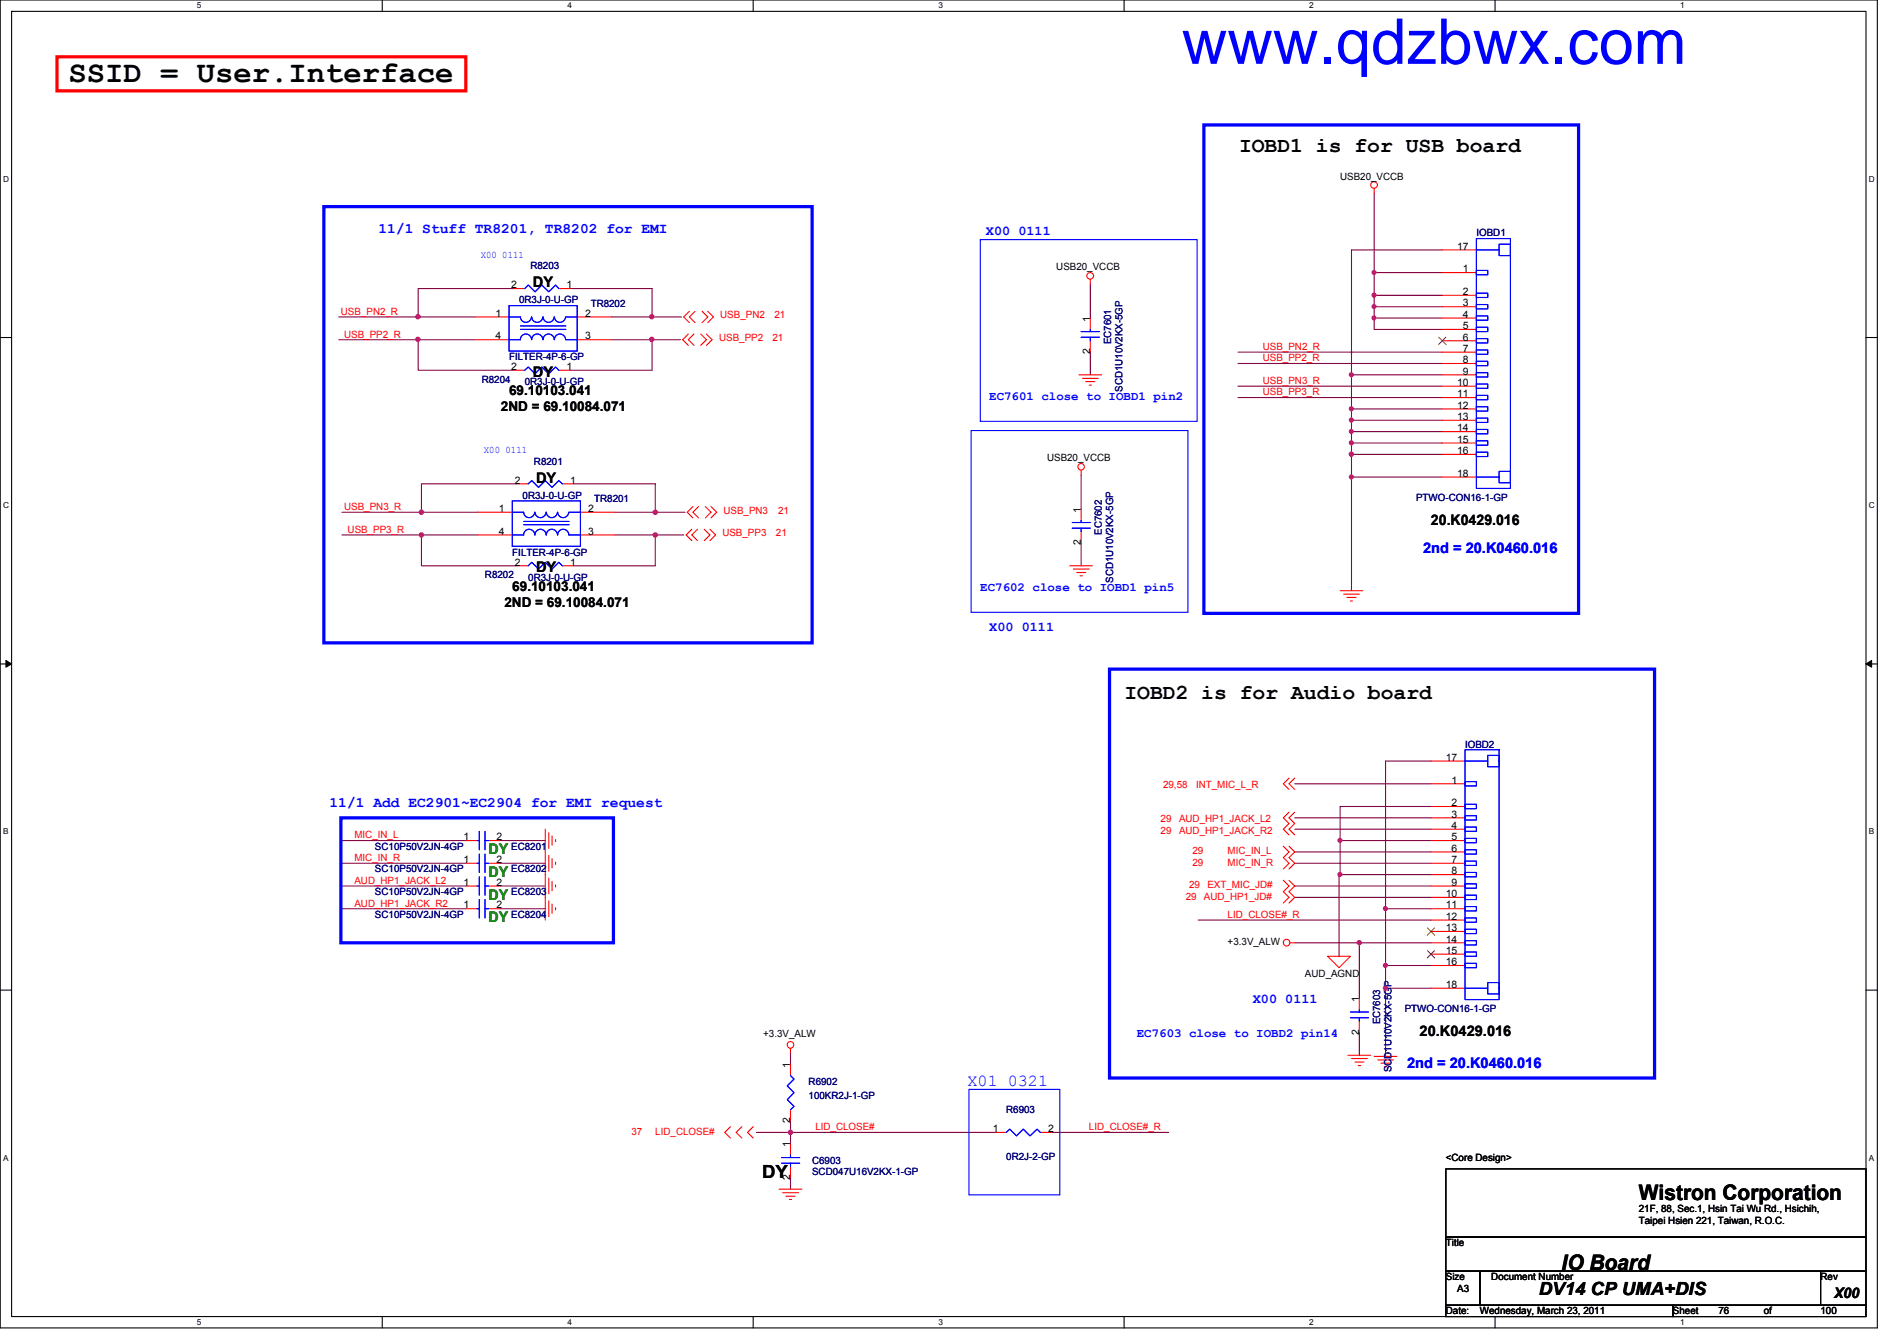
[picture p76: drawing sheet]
<svg xmlns="http://www.w3.org/2000/svg" width="297mm" height="210mm" viewBox="0 0 297 210" stroke-linecap="round" stroke-linejoin="round" font-family="sans-serif">
<defs><g id="words">
<text font-size="9.9" fill="#00f" x="185" y="10">www.qdzbwx.com</text>
<text font-size="4.8" x="10.7" y="12.9">SSID = User.Interface</text>
<g font-size="3.3">
<text x="194" y="23.7">IOBD1 is for USB board</text>
<text x="176.1" y="109.4">IOBD2 is for Audio board</text>
<text x="256.6" y="187.9">Wistron Corporation</text>
<text x="244.5" y="198.8">IO Board</text>
</g>
<g font-size="2.8">
<text x="119.3" y="184.3">DY</text>
<text x="241" y="202.8">DV14 CP UMA+DIS</text>
</g>
<text font-size="2.6" fill="#00f" x="151.5" y="170">X01 0321</text>
<g font-size="2.3" fill="#00f">
<text x="59.3" y="36.5">11/1 Stuff TR8201, TR8202 for EMI</text>
<text x="222.8" y="86.6">2nd = 20.K0460.016</text>
<text x="51.6" y="126.3">11/1 Add EC2901~EC2904 for EMI request</text>
<text x="220.3" y="167.1">2nd = 20.K0460.016</text>
</g>
<g font-size="2.3">
<text x="83.4" y="45">DY</text>
<text x="83.4" y="59">DY</text>
<text x="83.9" y="75.6">DY</text>
<text x="224.1" y="82.1">20.K0429.016</text>
<text x="83.9" y="89.6">DY</text>
<text x="222.3" y="162.1">20.K0429.016</text>
<text x="287.2" y="203.2">X00</text>
</g>
<g font-size="2.3" fill="#008000">
<text x="76.5" y="137.2">DY</text>
<text x="76.5" y="133.7">DY</text>
<text x="76.5" y="140.8">DY</text>
<text x="76.5" y="144.4">DY</text>
</g>
<g font-size="2.1" fill="#00f">
<text x="154.4" y="36.7">X00 0111</text>
<text x="154.9" y="98.8">X00 0111</text>
<text x="196.2" y="157">X00 0111</text>
</g>
<g font-size="2.1">
<text x="78.4" y="64.4">2ND = 69.10084.071</text>
<text x="79.7" y="61.9">69.10103.041</text>
<text x="79" y="95">2ND = 69.10084.071</text>
<text x="80.2" y="92.5">69.10103.041</text>
</g>
<g font-size="1.9" fill="#00f">
<text x="154.9" y="62.6">EC7601 close to IOBD1 pin2</text>
<text x="153.5" y="92.5">EC7602 close to IOBD1 pin5</text>
<text x="178" y="162.3">EC7603 close to IOBD2 pin14</text>
</g>
<g font-size="1.6">
<text x="209.8" y="28.1">USB20_VCCB</text>
<text x="228.2" y="39.1">17</text>
<text x="80" y="45.1">2</text>
<text x="88.7" y="45.1">1</text>
<text x="165.4" y="42.3">USB20_VCCB</text>
<text x="229.1" y="42.6">1</text>
<text x="229.1" y="46.2">2</text>
<text x="229.1" y="48">3</text>
<text x="77.6" y="49.6">1</text>
<text x="77.6" y="53.1">4</text>
<text x="91.6" y="49.6">2</text>
<text x="91.6" y="53.1">3</text>
<text x="170.7" y="50.3" transform="rotate(-90 170.7 50.3)">1</text>
<text x="229.1" y="49.7">4</text>
<text x="229.1" y="51.5">5</text>
<text x="229.1" y="53.3">6</text>
<text x="80" y="57.9">2</text>
<text x="88.7" y="57.9">1</text>
<text x="170.7" y="55.5" transform="rotate(-90 170.7 55.5)">2</text>
<text x="229.1" y="55.1">7</text>
<text x="229.1" y="56.9">8</text>
<text x="229.1" y="58.6">9</text>
<text x="228.2" y="60.4">10</text>
<text x="228.2" y="62.2">11</text>
<text x="228.2" y="64">12</text>
<text x="228.2" y="65.7">13</text>
<text x="228.2" y="67.5">14</text>
<text x="228.2" y="69.3">15</text>
<text x="228.2" y="71.1">16</text>
<text x="80.6" y="75.7">2</text>
<text x="89.3" y="75.7">1</text>
<text x="164" y="72.2">USB20_VCCB</text>
<text x="228.2" y="74.6">18</text>
<text x="78.1" y="80.1">1</text>
<text x="78.1" y="83.7">4</text>
<text x="92.1" y="80.1">2</text>
<text x="92.1" y="83.7">3</text>
<text x="169.2" y="80.2" transform="rotate(-90 169.2 80.2)">1</text>
<text x="80.6" y="88.5">2</text>
<text x="89.3" y="88.5">1</text>
<text x="169.2" y="85.3" transform="rotate(-90 169.2 85.3)">2</text>
<text x="226.4" y="119.1">17</text>
<text x="227.3" y="122.6">1</text>
<text x="72.6" y="131.5">1</text>
<text x="77.7" y="131.5">2</text>
<text x="227.3" y="126.2">2</text>
<text x="227.3" y="128">3</text>
<text x="227.3" y="129.8">4</text>
<text x="227.3" y="131.5">5</text>
<text x="72.6" y="135.1">1</text>
<text x="77.7" y="135.1">2</text>
<text x="227.3" y="133.3">6</text>
<text x="227.3" y="135.1">7</text>
<text x="227.3" y="136.9">8</text>
<text x="72.6" y="138.6">1</text>
<text x="72.6" y="142.2">1</text>
<text x="77.7" y="138.6">2</text>
<text x="77.7" y="142.2">2</text>
<text x="226.4" y="140.4">10</text>
<text x="226.4" y="142.2">11</text>
<text x="226.4" y="144">12</text>
<text x="227.3" y="138.6">9</text>
<text x="192.2" y="148">+3.3V_ALW</text>
<text x="226.4" y="145.8">13</text>
<text x="226.4" y="147.5">14</text>
<text x="226.4" y="149.3">15</text>
<text x="204.3" y="152.9">AUD_AGND</text>
<text x="226.4" y="151.1">16</text>
<text x="226.4" y="154.6">18</text>
<text x="212.8" y="162" transform="rotate(-90 212.8 162)">2</text>
<text x="212.8" y="156.8" transform="rotate(-90 212.8 156.8)">1</text>
<text x="119.5" y="162.3">+3.3V_ALW</text>
<text x="123.7" y="167.1" transform="rotate(-90 123.7 167.1)">1</text>
<text x="123.7" y="179.6" transform="rotate(-90 123.7 179.6)">1</text>
<text x="123.7" y="175.8" transform="rotate(-90 123.7 175.8)">2</text>
<text x="155.4" y="177.2">1</text>
<text x="164.1" y="177.2">2</text>
<text x="123.7" y="184.7" transform="rotate(-90 123.7 184.7)">2</text>
<text x="226.4" y="181.7">&lt;Core Design&gt;</text>
<text x="256.6" y="189.7">21F, 88, Sec.1, Hsin Tai Wu Rd., Hsichih,</text>
<text x="256.6" y="191.6">Taipei Hsien 221, Taiwan, R.O.C.</text>
<text x="226.4" y="195.1">Title</text>
<text x="226.4" y="200.4">Size</text>
<text x="228.2" y="202.2">A3</text>
<text x="233.5" y="200.4">Document Number</text>
<text x="285.1" y="200.4">Rev</text>
<text x="226.4" y="205.7">Date:</text>
<text x="231.7" y="205.7">Wednesday, March 23, 2011</text>
<text x="262" y="205.7">Sheet</text>
<text x="269.1" y="205.7">76</text>
<text x="276.2" y="205.7">of</text>
<text x="285.1" y="205.7">100</text>
</g>
<g font-size="1.6" fill="#00f">
<text x="75.3" y="40.3">X00 0111</text>
<text x="75.8" y="70.9">X00 0111</text>
</g>
<g font-size="1.6" fill="#000080">
<text x="231.2" y="37">IOBD1</text>
<text x="81.3" y="47.5">0R3J-0-U-GP</text>
<text x="83.1" y="42.2">R8203</text>
<text x="92.5" y="48">TR8202</text>
<text x="174" y="53.9" transform="rotate(-90 174 53.9)">EC7601</text>
<text x="75.4" y="59.9">R8204</text>
<text x="79.7" y="56.4">FILTER-4P-6-GP</text>
<text x="82.2" y="60.3">0R3J-0-U-GP</text>
<text x="175.8" y="61.3" transform="rotate(-90 175.8 61.3)">SCD1U10V2KX-5GP</text>
<text x="83.6" y="72.7">R8201</text>
<text x="81.8" y="78.1">0R3J-0-U-GP</text>
<text x="93" y="78.6">TR8201</text>
<text x="172.5" y="83.7" transform="rotate(-90 172.5 83.7)">EC7602</text>
<text x="221.7" y="78.4">PTWO-CON16-1-GP</text>
<text x="80.2" y="87">FILTER-4P-6-GP</text>
<text x="75.9" y="90.5">R8202</text>
<text x="82.7" y="90.9">0R3J-0-U-GP</text>
<text x="174.3" y="91.2" transform="rotate(-90 174.3 91.2)">SCD1U10V2KX-5GP</text>
<text x="229.4" y="117">IOBD2</text>
<text x="58.7" y="136.6">SC10P50V2JN-4GP</text>
<text x="58.7" y="133">SC10P50V2JN-4GP</text>
<text x="80" y="136.6">EC8202</text>
<text x="80" y="133">EC8201</text>
<text x="58.7" y="140.1">SC10P50V2JN-4GP</text>
<text x="58.7" y="143.7">SC10P50V2JN-4GP</text>
<text x="80" y="140.1">EC8203</text>
<text x="80" y="143.7">EC8204</text>
<text x="216.1" y="160.4" transform="rotate(-90 216.1 160.4)">EC7603</text>
<text x="220" y="158.5">PTWO-CON16-1-GP</text>
<text x="217.9" y="167.9" transform="rotate(-90 217.9 167.9)">SCD1U10V2KX-5GP</text>
<text x="126.6" y="169.8">R6902</text>
<text x="126.6" y="172">100KR2J-1-GP</text>
<text x="157.6" y="174.2">R6903</text>
<text x="127.2" y="182.2">C6903</text>
<text x="127.2" y="183.9">SCD047U16V2KX-1-GP</text>
<text x="157.6" y="181.6">0R2J-2-GP</text>
</g>
<g font-size="1.6" fill="#f00">
<text x="53.4" y="49.3">USB_PN2_R</text>
<text x="53.9" y="52.8">USB_PP2_R</text>
<text x="112.6" y="53.3">USB_PP2</text>
<text x="112.8" y="49.8">USB_PN2</text>
<text x="120.9" y="53.3">21</text>
<text x="121.3" y="49.8">21</text>
<text x="197.7" y="56.6">USB_PP2_R</text>
<text x="197.7" y="54.8">USB_PN2_R</text>
<text x="197.7" y="61.9">USB_PP3_R</text>
<text x="197.7" y="60.1">USB_PN3_R</text>
<text x="53.9" y="79.8">USB_PN3_R</text>
<text x="54.4" y="83.4">USB_PP3_R</text>
<text x="113.1" y="83.9">USB_PP3</text>
<text x="113.3" y="80.4">USB_PN3</text>
<text x="121.5" y="83.9">21</text>
<text x="121.8" y="80.4">21</text>
<text x="182.1" y="123.4">29,58</text>
<text x="187.3" y="123.4">INT_MIC_L_R</text>
<text x="55.5" y="131.2">MIC_IN_L</text>
<text x="181.7" y="130.5">29</text>
<text x="181.7" y="128.7">29</text>
<text x="184.6" y="130.5">AUD_HP1_JACK_R2</text>
<text x="184.6" y="128.7">AUD_HP1_JACK_L2</text>
<text x="55.5" y="134.8">MIC_IN_R</text>
<text x="186.7" y="133.7">29</text>
<text x="186.7" y="135.5">29</text>
<text x="192.2" y="133.7">MIC_IN_L</text>
<text x="192.2" y="135.5">MIC_IN_R</text>
<text x="55.5" y="138.3">AUD_HP1_JACK_L2</text>
<text x="55.5" y="141.9">AUD_HP1_JACK_R2</text>
<text x="185.7" y="140.8">29</text>
<text x="186.2" y="139.1">29</text>
<text x="188.5" y="140.8">AUD_HP1_JD#</text>
<text x="189.1" y="139.1">EXT_MIC_JD#</text>
<text x="192.2" y="143.7">LID_CLOSE#_R</text>
<text x="98.9" y="177.6">37</text>
<text x="102.6" y="177.6">LID_CLOSE#</text>
<text x="127.7" y="176.9">LID_CLOSE#</text>
<text x="170.5" y="176.9">LID_CLOSE#_R</text>
</g>
<g font-size="1.3">
<text x="30.8" y="1.3">5</text>
<text x="88.9" y="1.3">4</text>
<text x="146.9" y="1.3">3</text>
<text x="205" y="1.3">2</text>
<text x="263.1" y="1.3">1</text>
<text x=".5" y="28.4">D</text>
<text x="292.6" y="28.4">D</text>
<text x=".5" y="79.5">C</text>
<text x="292.6" y="79.5">C</text>
<text x=".5" y="130.6">B</text>
<text x="292.6" y="130.6">B</text>
<text x=".5" y="181.7">A</text>
<text x="292.6" y="181.7">A</text>
<text x="30.8" y="207.4">5</text>
<text x="88.9" y="207.4">4</text>
<text x="146.9" y="207.4">3</text>
<text x="205" y="207.4">2</text>
<text x="263.1" y="207.4">1</text>
</g>
</g></defs>
<path d="M0 0h294v207.9h-294zM1.8 1.8h290.4v204.3h-290.4z" fill="none" stroke="#000" stroke-width=".17"/>
<g fill="#fff">
<path d="M30.8 .2h.7v1.4h-.7z"/>
<path d="M30.8 206.2h.7v1.4h-.7z"/>
</g>
<path d="M59.9 0v1.8M59.9 206.1v1.8" fill="none" stroke="#000" stroke-width=".17"/>
<g fill="#fff">
<path d="M88.9 .2h.6v1.4h-.6z"/>
<path d="M88.9 206.2h.6v1.4h-.6z"/>
</g>
<path d="M117.9 0v1.8M117.9 206.1v1.8" fill="none" stroke="#000" stroke-width=".17"/>
<g fill="#fff">
<path d="M146.9 .2h.7v1.4h-.7z"/>
<path d="M146.9 206.2h.7v1.4h-.7z"/>
</g>
<path d="M176 0v1.8M176 206.1v1.8" fill="none" stroke="#000" stroke-width=".17"/>
<g fill="#fff">
<path d="M205 .2h.7v1.4h-.7z"/>
<path d="M205 206.2h.7v1.4h-.7z"/>
</g>
<path d="M234.1 0v1.8M234.1 206.1v1.8" fill="none" stroke="#000" stroke-width=".17"/>
<g fill="#fff">
<path d="M263.1 .2h.7v1.4h-.7z"/>
<path d="M263.1 206.2h.7v1.4h-.7z"/>
<path d="M.5 27.3h.9v1.4h-.9z"/>
<path d="M292.6 27.3h.9v1.4h-.9z"/>
<path d="M.5 78.4h.9v1.4h-.9z"/>
<path d="M292.6 78.4h.9v1.4h-.9z"/>
</g>
<path d="M0 52.8h1.8M292.2 52.8h1.8" fill="none" stroke="#000" stroke-width=".17"/>
<g fill="#fff">
<path d="M.5 129.5h.8v1.4h-.8z"/>
<path d="M292.6 129.5h.9v1.4h-.9z"/>
</g>
<path d="M0 103.9h1.8M292.2 103.9h1.8" fill="none" stroke="#000" stroke-width=".17"/>
<path d="M.9 103.4l.9 .5-.9 .5zM292.2 103.9l.9-.5v1z" fill="#000"/>
<path d="M.9 103.4l.9 .5-.9 .5zM292.2 103.9l.9-.5v1z" fill="none" stroke="#000" stroke-width=".16"/>
<g fill="#fff">
<path d="M.5 180.5h.8v1.4h-.8z"/>
<path d="M292.6 180.5h.9v1.4h-.9z"/>
</g>
<path d="M0 155h1.8M292.2 155h1.8" fill="none" stroke="#000" stroke-width=".17"/>
<path d="M225.8 64h-14.2v1.8" fill="none" stroke="#800040" stroke-width=".17"/>
<circle cx="211.6" cy="64" r=".32" fill="#f0f"/>
<circle cx="211.6" cy="64" r=".32" fill="none" stroke="#f0f" stroke-width=".17"/>
<path d="M193.8 56.9h32M193.8 55.1h32M225.8 58.7h-14.2v5.3M211.6 67.6v1.7M211.6 74.7v17.8M211.6 71.1h14.2" fill="none" stroke="#800040" stroke-width=".17"/>
<circle cx="211.6" cy="74.6" r=".32" fill="#f0f"/>
<circle cx="211.6" cy="74.6" r=".32" fill="none" stroke="#f0f" stroke-width=".17"/>
<path d="M215.2 46.2h10.6" fill="none" stroke="#800040" stroke-width=".17"/>
<circle cx="215.2" cy="46.2" r=".32" fill="#f0f"/>
<circle cx="215.2" cy="46.2" r=".32" fill="none" stroke="#f0f" stroke-width=".17"/>
<path d="M211.6 71.1v3.6" fill="none" stroke="#800040" stroke-width=".17"/>
<circle cx="211.6" cy="71.1" r=".32" fill="#f0f"/>
<circle cx="211.6" cy="71.1" r=".32" fill="none" stroke="#f0f" stroke-width=".17"/>
<path d="M211.6 39.1v19.6M211.6 74.7h14.2" fill="none" stroke="#800040" stroke-width=".17"/>
<circle cx="211.6" cy="58.6" r=".32" fill="#f0f"/>
<circle cx="211.6" cy="58.6" r=".32" fill="none" stroke="#f0f" stroke-width=".17"/>
<path d="M215.2 49.8h10.6" fill="none" stroke="#800040" stroke-width=".17"/>
<circle cx="215.2" cy="49.8" r=".32" fill="#f0f"/>
<circle cx="215.2" cy="49.8" r=".32" fill="none" stroke="#f0f" stroke-width=".17"/>
<path d="M215.2 42.7v3.5M215.2 48v3.6M225.8 65.8h-14.2v1.8" fill="none" stroke="#800040" stroke-width=".17"/>
<circle cx="211.6" cy="65.8" r=".32" fill="#f0f"/>
<circle cx="211.6" cy="65.8" r=".32" fill="none" stroke="#f0f" stroke-width=".17"/>
<path d="M215.2 30.2v12.5h10.6M215.2 51.6h10.6" fill="none" stroke="#800040" stroke-width=".17"/>
<circle cx="215.2" cy="42.6" r=".32" fill="#f0f"/>
<circle cx="215.2" cy="42.6" r=".32" fill="none" stroke="#f0f" stroke-width=".17"/>
<path d="M193.8 62.2h32M193.8 60.5h32M211.6 67.6h14.2" fill="none" stroke="#800040" stroke-width=".17"/>
<circle cx="211.6" cy="67.5" r=".32" fill="#f0f"/>
<circle cx="211.6" cy="67.5" r=".32" fill="none" stroke="#f0f" stroke-width=".17"/>
<path d="M211.6 69.3v1.8" fill="none" stroke="#800040" stroke-width=".17"/>
<circle cx="211.6" cy="71.1" r=".32" fill="#f0f"/>
<circle cx="211.6" cy="71.1" r=".32" fill="none" stroke="#f0f" stroke-width=".17"/>
<circle cx="211.6" cy="69.3" r=".32" fill="#f0f"/>
<circle cx="211.6" cy="69.3" r=".32" fill="none" stroke="#f0f" stroke-width=".17"/>
<path d="M211.6 39.1h14.2M215.2 46.2v1.8h10.6M211.6 69.3h14.2" fill="none" stroke="#800040" stroke-width=".17"/>
<circle cx="215.2" cy="48" r=".32" fill="#f0f"/>
<circle cx="215.2" cy="48" r=".32" fill="none" stroke="#f0f" stroke-width=".17"/>
<path d="M202.7 133.3h21.4M209.8 126.2v5.4h14.3M209.8 136.9h14.3" fill="none" stroke="#800040" stroke-width=".17"/>
<circle cx="209.8" cy="136.9" r=".32" fill="#f0f"/>
<circle cx="209.8" cy="136.9" r=".32" fill="none" stroke="#f0f" stroke-width=".17"/>
<path d="M209.8 131.6v5.3" fill="none" stroke="#800040" stroke-width=".17"/>
<circle cx="209.8" cy="131.5" r=".32" fill="#f0f"/>
<circle cx="209.8" cy="131.5" r=".32" fill="none" stroke="#f0f" stroke-width=".17"/>
<path d="M212.8 147.6h11.3" fill="none" stroke="#800040" stroke-width=".17"/>
<circle cx="212.9" cy="147.5" r=".33" fill="#f0f"/>
<circle cx="212.9" cy="147.5" r=".33" fill="none" stroke="#f0f" stroke-width=".17"/>
<path d="M224.1 142.2h-7.1v8.9" fill="none" stroke="#800040" stroke-width=".17"/>
<circle cx="216.9" cy="151.1" r=".32" fill="#f0f"/>
<circle cx="216.9" cy="151.1" r=".32" fill="none" stroke="#f0f" stroke-width=".17"/>
<path d="M224.1 119.1h-7.1v23.1" fill="none" stroke="#800040" stroke-width=".17"/>
<circle cx="216.9" cy="142.2" r=".32" fill="#f0f"/>
<circle cx="216.9" cy="142.2" r=".32" fill="none" stroke="#f0f" stroke-width=".17"/>
<path d="M202.7 129.8h21.4M202.7 122.7h21.4M202.7 128h21.4M202.7 138.7h21.4M202.7 135.1h21.4M209.7 136.9v12.8M209.8 126.2h14.3M202.7 140.5h21.4M224.1 154.7h-7.1v10.7M224.1 151.1h-7.1v3.6" fill="none" stroke="#800040" stroke-width=".17"/>
<circle cx="216.9" cy="154.7" r=".32" fill="#f0f"/>
<circle cx="216.9" cy="154.7" r=".32" fill="none" stroke="#f0f" stroke-width=".17"/>
<path d="M53.4 135.1h19.5M53.4 138.7h19.5M53.4 131.6h19.5M78.3 131.6h7.1M78.3 135.1h7.1M78.3 138.7h7.1M53.4 142.2h19.5M78.3 142.2h7.1M118.4 177.2h37.4" fill="none" stroke="#800040" stroke-width=".17"/>
<circle cx="123.8" cy="177.2" r=".34" fill="#f0f"/>
<circle cx="123.8" cy="177.2" r=".34" fill="none" stroke="#f0f" stroke-width=".17"/>
<g fill="none" stroke="#800040" stroke-width=".17">
<path d="M53 53.2h12.5M95.7 49.6h6.4M102.1 53.2h4.4M170.7 55.1v3.6M170.7 44.4v5.4M169.3 74.3v5.4M169.3 85v3.6M209.7 136.9h.1M202.7 147.6h10.1v8.7M123.8 175.5v3.5M123.8 164.8v1.8M212.8 161.6v3.6"/>
<path d="M123.8 184.4v1.7"/>
</g>
<circle cx="102.1" cy="53.1" r=".34" fill="#f0f"/>
<circle cx="102.1" cy="53.1" r=".34" fill="none" stroke="#f0f" stroke-width=".17"/>
<path d="M80.4 45.2h-14.9v4.4M102.1 53.2v4.8h-12.8" fill="none" stroke="#800040" stroke-width=".17"/>
<circle cx="65.4" cy="49.6" r=".34" fill="#f0f"/>
<circle cx="65.4" cy="49.6" r=".34" fill="none" stroke="#f0f" stroke-width=".17"/>
<path d="M65.5 49.6h8.9M65.5 53.2v4.8h14.9M89.3 45.2h12.8v4.4h4.6M95.7 53.2h6.4" fill="none" stroke="#800040" stroke-width=".17"/>
<circle cx="102.1" cy="49.6" r=".34" fill="#f0f"/>
<circle cx="102.1" cy="49.6" r=".34" fill="none" stroke="#f0f" stroke-width=".17"/>
<path d="M65.5 53.2h8.9" fill="none" stroke="#800040" stroke-width=".17"/>
<circle cx="65.4" cy="53.1" r=".34" fill="#f0f"/>
<circle cx="65.4" cy="53.1" r=".34" fill="none" stroke="#f0f" stroke-width=".17"/>
<path d="M53 49.6h12.5M53.5 83.7h12.5M96.2 80.2h6.4M102.6 83.7h4.5" fill="none" stroke="#800040" stroke-width=".17"/>
<circle cx="102.6" cy="83.7" r=".34" fill="#f0f"/>
<circle cx="102.6" cy="83.7" r=".34" fill="none" stroke="#f0f" stroke-width=".17"/>
<path d="M80.9 75.7h-14.9v4.5M102.6 83.7v4.9h-12.8" fill="none" stroke="#800040" stroke-width=".17"/>
<circle cx="66" cy="80.2" r=".34" fill="#f0f"/>
<circle cx="66" cy="80.2" r=".34" fill="none" stroke="#f0f" stroke-width=".17"/>
<path d="M89.8 75.7h12.8v4.5h4.7M66 80.2h8.9M66 83.7v4.9h14.9M96.2 83.7h6.4" fill="none" stroke="#800040" stroke-width=".17"/>
<circle cx="102.6" cy="80.2" r=".34" fill="#f0f"/>
<circle cx="102.6" cy="80.2" r=".34" fill="none" stroke="#f0f" stroke-width=".17"/>
<path d="M66 83.7h8.9" fill="none" stroke="#800040" stroke-width=".17"/>
<circle cx="66" cy="83.7" r=".34" fill="#f0f"/>
<circle cx="66" cy="83.7" r=".34" fill="none" stroke="#f0f" stroke-width=".17"/>
<path d="M53.5 80.2h12.5M187.6 144h36.5M164.7 177.2h18.3" fill="none" stroke="#800040" stroke-width=".17"/>
<g fill="none" stroke="#f00" stroke-width=".17">
<path d="M215.2 29.5v.7M225.8 39.1h5.4M74.4 49.6h5.3M74.4 53.2h5.3M80.4 58h1.8M80.4 45.2h1.8M87.5 58h1.8M87.5 45.2h1.8M90.4 49.6h5.3M90.4 53.2h5.3M107.8 52.3l-.9 .9 .9 .9M107.9 48.7l-.8 .9 .8 .9"/>
<path d="M108.7 52.3l-.9 .9 .9 .9M108.8 48.7l-.9 .9 .9 .9M109.7 52.3l.9 .9-.9 .9M109.9 48.7l.9 .9-.9 .9M110.6 52.3l.9 .9-.9 .9M110.8 48.7l.9 .9-.9 .9M168.9 58.7h3.6M169.5 59.2h2.5M170 59.7h1.4M170.7 43.7v.7M170.7 49.8v1.8M170.7 53.3v1.8"/>
<path d="M225.8 42.7h5.4M225.8 46.2h5.4M225.8 48h5.4M225.8 49.8h5.4M225.8 51.6h5.4M225.8 53.3h5.4M225.8 55.1h5.4M225.8 56.9h5.4M225.8 58.7h5.4M80.9 75.7h1.8M88 75.7h1.8M108.5 79.3l-.9 .9 .9 .9"/>
<path d="M109.4 79.3l-.9 .9 .9 .9M110.4 79.3l.9 .9-.9 .9M111.3 79.3l.9 .9-.9 .9M169.3 73.6v.7M169.3 79.7v1.7M170.6 60.3h.3M225.8 60.5h5.4M225.8 62.2h5.4M225.8 64h5.4M225.8 65.8h5.4M225.8 67.6h5.4M225.8 69.3h5.4"/>
<path d="M225.8 71.1h5.4M225.8 74.7h5.4M74.9 80.2h5.3M74.9 83.7h5.3M80.9 88.6h1.8M88 88.6h1.8M90.9 80.2h5.3M90.9 83.7h5.3M108.3 82.8l-.9 .9 .9 .9M109.2 82.8l-.9 .9 .9 .9M110.3 82.8l.9 .9-.9 .9M111.2 82.8l.9 .9-.9 .9"/>
<path d="M167.5 88.6h3.6M168.1 89.1h2.5M168.6 89.6h1.4M169.1 90.1h.4M169.3 83.2v1.8M209.8 92.5h3.6M210.4 93h2.4M210.9 93.5h1.4M211.5 94.1h.3M224.1 119.1h5.3M72.9 135.1h1.8M72.9 138.7h1.8"/>
<path d="M72.9 131.6h1.8M76.5 135.1h1.8M76.5 138.7h1.8M76.5 131.6h1.8M85.4 129.8v14.2M85.9 137.5v2.4M85.9 133.9v2.5M85.9 130.3v2.5M86.4 138v1.4M86.4 134.4v1.4M86.4 130.9v1.4M87 138.5v.4"/>
<path d="M87 135v.3M87 131.4v.3M201 132.5l.8 .8-.8 .9 .8 .9-.8 .9M201 137.8l.8 .9-.8 .9 .8 .9-.8 .9M201.8 132.5l.9 .8-.9 .9 .9 .9-.9 .9M201.8 137.8l.9 .9-.9 .9 .9 .9-.9 .9M201.8 127.1l-.8 .9 .8 .9-.8 .9 .8 .9M201.8 121.8l-.8 .9 .8 .9M202.7 127.1l-.9 .9 .9 .9-.9 .9 .9 .9M202.7 121.8l-.9 .9 .9 .9M224.1 135.1h5.3M224.1 138.7h5.3"/>
<path d="M224.1 122.7h5.3M224.1 126.2h5.3M224.1 128h5.3M224.1 129.8h5.3M224.1 131.6h5.3M224.1 133.3h5.3M224.1 136.9h5.3M72.9 142.2h1.8M76.5 142.2h1.8M85.9 141v2.5M86.4 141.5v1.5M87 142.1v.3"/>
<path d="M202 147.6h.7M207.9 149.7h3.6l-1.8 1.8zM212.8 156.3v1.8M212.8 159.9v1.7M224.1 142.2h5.3M224.1 140.5h5.3M224.1 144h5.3M224.1 145.8h5.3M224.1 147.6h5.3M224.1 149.4h5.3M224.1 151.1h5.3M224.1 154.7h5.3"/>
<path d="M114.4 176.4l-.9 .8 .9 .9M116.2 176.4l-.9 .8 .9 .9M117.9 176.4l-.9 .8 .9 .9M123.8 164.1v.7M123.8 166.6v1.8M123.8 173.7v1.8M123.8 179v1.8M155.8 177.2h1.8M162.9 177.2h1.8M211.1 165.2h3.5M211.6 165.7h2.5M212.2 166.2h1.4"/>
<path d="M212.7 166.8h.4M215.2 165.4h3.5M215.7 165.9h2.5M216.2 166.4h1.5M216.8 167h.3M122 186.1h3.6M122.6 186.7h2.4M123.1 187.2h1.4M123.6 187.7h.3M123.8 182.6v1.8"/>
<circle cx="215.2" cy="29" r=".52"/>
<circle cx="170.7" cy="43.2" r=".52"/>
<circle cx="169.3" cy="73.1" r=".51"/>
<circle cx="201.4" cy="147.5" r=".52"/>
<circle cx="123.8" cy="163.5" r=".52"/>
</g>
<path d="M226.4 183h65.8v10.6h-65.8zM226.4 193.6h65.8v5.4h-65.8zM226.4 199h5.3v5.3h-5.3zM231.7 199h53.4v5.3h-53.4zM285.1 199h7.1v5.3h-7.1zM226.4 204.3h35.6v1.8h-35.6zM262 204.3h30.2v1.8h-30.2z" fill="none" stroke="#000" stroke-width=".17"/>
<path d="M8.9 8.9h64v5.3h-64z" fill="none" stroke="#f00" stroke-width=".51"/>
<path d="M188.5 19.6h58.7v76.4h-58.7zM50.7 32.3h76.5v68.3h-76.5zM173.7 104.7h85.4v64h-85.4zM53.4 128h42.7v19.6h-42.7z" fill="none" stroke="#00f" stroke-width=".51"/>
<g fill="none" stroke="#00f" stroke-width=".17">
<path d="M153.5 37.5h33.9v28.5h-33.9zM231.2 37.3h5.3v39.2h-5.3zM231.2 39.1h3.5M234.7 38.2h1.8v1.8h-1.8zM79.7 53.2h1.8a.87 .87 0 0 1 .9-.9 .87 .87 0 0 1 .8 .9M79.7 49.6h1.8a.87 .87 0 0 0 .9 .9 .87 .87 0 0 0 .8-.9M79.7 47.8h10.7v7.1h-10.7zM81.5 51h7.1M81.5 51.6h7.1M82.2 58l.5-.6 1.1 1.1 1-1.1 1.1 1.1 1.1-1.1 .5 .6M82.2 45.2l.5-.6 1.1 1.1 1-1.1 1.1 1.1 1.1-1.1 .5 .6M83.3 53.2a.87 .87 0 0 1 .8-.9 .87 .87 0 0 1 .9 .9"/>
<path d="M83.3 49.6a.87 .87 0 0 0 .8 .9 .87 .87 0 0 0 .9-.9M85 53.2a.87 .87 0 0 1 .9-.9 .87 .87 0 0 1 .9 .9M85 49.6a.87 .87 0 0 0 .9 .9 .87 .87 0 0 0 .9-.9M86.8 49.6a.87 .87 0 0 0 .9 .9 .87 .87 0 0 0 .9-.9M86.8 53.2a.87 .87 0 0 1 .9-.9 .87 .87 0 0 1 .9 .9M88.6 53.2h1.8M88.6 49.6h1.8M169.3 51.9h2.9M169.3 52.8h2.9M170.7 51.6v.3M170.7 52.8v.5M231.2 45.9h1.8v.7h-1.8z"/>
<path d="M231.2 47.7h1.8v.6h-1.8zM231.2 49.4h1.8v.7h-1.8zM231.2 51.2h1.8v.7h-1.8zM231.2 53h1.8v.7h-1.8zM231.2 54.8h1.8v.7h-1.8zM231.2 56.6h1.8v.6h-1.8zM231.2 42.3h1.8v.7h-1.8zM231.2 58.3h1.8v.7h-1.8zM80.2 78.4h10.7v7.1h-10.7zM82.7 75.7l.6-.5 1 1.1 1.1-1.1 1 1.1 1.1-1.1 .5 .5M152.1 67.4h33.9v28.4h-33.9zM231.2 60.1h1.8v.7h-1.8z"/>
<path d="M231.2 61.9h1.8v.7h-1.8zM231.2 63.7h1.8v.6h-1.8zM231.2 65.4h1.8v.7h-1.8zM231.2 67.2h1.8v.7h-1.8zM231.2 69h1.8v.7h-1.8zM231.2 70.8h1.8v.7h-1.8zM231.2 74.7h3.5M234.7 73.8h1.8v1.8h-1.8zM80.2 83.7h1.8a.87 .87 0 0 1 .9-.9 .87 .87 0 0 1 .8 .9M80.2 80.2h1.8a.87 .87 0 0 0 .9 .8 .87 .87 0 0 0 .8-.8M82 81.6h7.1M82 82.1h7.1"/>
<path d="M82.7 88.6l.6-.6 1 1.1 1.1-1.1 1 1.1 1.1-1.1 .5 .6M83.8 80.2a.87 .87 0 0 0 .8 .8 .87 .87 0 0 0 .9-.8M83.8 83.7a.87 .87 0 0 1 .8-.9 .87 .87 0 0 1 .9 .9M85.6 83.7a.87 .87 0 0 1 .8-.9 .87 .87 0 0 1 .9 .9M85.6 80.2a.87 .87 0 0 0 .8 .8 .87 .87 0 0 0 .9-.8M87.3 83.7a.87 .87 0 0 1 .9-.9 .87 .87 0 0 1 .9 .9M87.3 80.2a.87 .87 0 0 0 .9 .8 .87 .87 0 0 0 .9-.8M89.1 83.7h1.8M89.1 80.2h1.8M167.9 81.8h2.8M167.9 82.7h2.8M169.3 81.4v.4"/>
<path d="M169.3 82.7v.5M229.4 119.1h3.6M229.4 117.3h5.3v39.2h-5.3zM233 118.2h1.7v1.8h-1.7zM74.7 135.1h.4M74.7 138.7h.4M74.7 131.6h.4M75.1 133.7v2.9M75.1 137.2v2.9M75.1 130.1v2.9M75.9 135.1h.6M75.9 138.7h.6"/>
<path d="M75.9 131.6h.6M75.9 133.7v2.9M75.9 137.2v2.9M75.9 130.1v2.9M229.4 125.9h1.8v.7h-1.8zM229.4 127.7h1.8v.7h-1.8zM229.4 129.5h1.8v.6h-1.8zM229.4 131.2h1.8v.7h-1.8zM229.4 133h1.8v.7h-1.8zM229.4 134.8h1.8v.7h-1.8zM229.4 136.6h1.8v.6h-1.8zM229.4 122.3h1.8v.7h-1.8z"/>
<path d="M229.4 138.3h1.8v.7h-1.8zM74.7 142.2h.4M75.1 140.8v2.9M75.9 142.2h.6M75.9 140.8v2.9M211.5 159.3h2.8M211.5 158.4h2.8M212.8 158.1v.3M212.8 159.3v.6M229.4 154.7h3.6M229.4 140.1h1.8v.7h-1.8zM229.4 141.9h1.8v.7h-1.8z"/>
<path d="M229.4 143.7h1.8v.7h-1.8zM229.4 145.5h1.8v.6h-1.8zM229.4 147.2h1.8v.7h-1.8zM229.4 149h1.8v.7h-1.8zM229.4 150.8h1.8v.7h-1.8zM233 153.8h1.7v1.8h-1.7zM123.8 168.4l.5 .5-1 1.1 1 1-1 1.1 1 1.1-.5 .5M151.7 170.5h14.2v16.5h-14.2zM157.6 177.2l.5-.5 1.1 1.1 1-1.1 1.1 1.1 1.1-1.1 .5 .5M122.4 181.2h2.8M122.4 182.1h2.8M123.8 180.8v.4"/>
<path d="M123.8 182.1v.5"/>
</g>
<path d="M225.3 52.8l1.1 1.1M226.4 52.8l-1.1 1.1M223.5 145.2l1.2 1.2M223.5 148.8l1.2 1.1M224.6 145.2l-1.1 1.2M224.6 148.8l-1.1 1.1" fill="none" stroke="#804000" stroke-width=".16"/>
<circle cx="211.6" cy="64" r=".32" fill="#f0f"/>
<circle cx="211.6" cy="64" r=".32" fill="none" stroke="#f0f" stroke-width=".17"/>
<circle cx="211.6" cy="74.6" r=".32" fill="#f0f"/>
<circle cx="211.6" cy="74.6" r=".32" fill="none" stroke="#f0f" stroke-width=".17"/>
<circle cx="215.2" cy="46.2" r=".32" fill="#f0f"/>
<circle cx="215.2" cy="46.2" r=".32" fill="none" stroke="#f0f" stroke-width=".17"/>
<circle cx="211.6" cy="71.1" r=".32" fill="#f0f"/>
<circle cx="211.6" cy="71.1" r=".32" fill="none" stroke="#f0f" stroke-width=".17"/>
<circle cx="211.6" cy="58.6" r=".32" fill="#f0f"/>
<circle cx="211.6" cy="58.6" r=".32" fill="none" stroke="#f0f" stroke-width=".17"/>
<circle cx="215.2" cy="49.8" r=".32" fill="#f0f"/>
<circle cx="215.2" cy="49.8" r=".32" fill="none" stroke="#f0f" stroke-width=".17"/>
<circle cx="211.6" cy="65.8" r=".32" fill="#f0f"/>
<circle cx="211.6" cy="65.8" r=".32" fill="none" stroke="#f0f" stroke-width=".17"/>
<circle cx="215.2" cy="42.6" r=".32" fill="#f0f"/>
<circle cx="215.2" cy="42.6" r=".32" fill="none" stroke="#f0f" stroke-width=".17"/>
<circle cx="211.6" cy="67.5" r=".32" fill="#f0f"/>
<circle cx="211.6" cy="67.5" r=".32" fill="none" stroke="#f0f" stroke-width=".17"/>
<circle cx="211.6" cy="71.1" r=".32" fill="#f0f"/>
<circle cx="211.6" cy="71.1" r=".32" fill="none" stroke="#f0f" stroke-width=".17"/>
<circle cx="211.6" cy="69.3" r=".32" fill="#f0f"/>
<circle cx="211.6" cy="69.3" r=".32" fill="none" stroke="#f0f" stroke-width=".17"/>
<circle cx="215.2" cy="48" r=".32" fill="#f0f"/>
<circle cx="215.2" cy="48" r=".32" fill="none" stroke="#f0f" stroke-width=".17"/>
<circle cx="209.8" cy="136.9" r=".32" fill="#f0f"/>
<circle cx="209.8" cy="136.9" r=".32" fill="none" stroke="#f0f" stroke-width=".17"/>
<circle cx="209.8" cy="131.5" r=".32" fill="#f0f"/>
<circle cx="209.8" cy="131.5" r=".32" fill="none" stroke="#f0f" stroke-width=".17"/>
<circle cx="212.9" cy="147.5" r=".33" fill="#f0f"/>
<circle cx="212.9" cy="147.5" r=".33" fill="none" stroke="#f0f" stroke-width=".17"/>
<circle cx="216.9" cy="151.1" r=".32" fill="#f0f"/>
<circle cx="216.9" cy="151.1" r=".32" fill="none" stroke="#f0f" stroke-width=".17"/>
<circle cx="216.9" cy="142.2" r=".32" fill="#f0f"/>
<circle cx="216.9" cy="142.2" r=".32" fill="none" stroke="#f0f" stroke-width=".17"/>
<circle cx="216.9" cy="154.7" r=".32" fill="#f0f"/>
<circle cx="216.9" cy="154.7" r=".32" fill="none" stroke="#f0f" stroke-width=".17"/>
<circle cx="123.8" cy="177.2" r=".34" fill="#f0f"/>
<circle cx="123.8" cy="177.2" r=".34" fill="none" stroke="#f0f" stroke-width=".17"/>
<circle cx="102.1" cy="53.1" r=".34" fill="#f0f"/>
<circle cx="102.1" cy="53.1" r=".34" fill="none" stroke="#f0f" stroke-width=".17"/>
<circle cx="65.4" cy="49.6" r=".34" fill="#f0f"/>
<circle cx="65.4" cy="49.6" r=".34" fill="none" stroke="#f0f" stroke-width=".17"/>
<circle cx="102.1" cy="49.6" r=".34" fill="#f0f"/>
<circle cx="102.1" cy="49.6" r=".34" fill="none" stroke="#f0f" stroke-width=".17"/>
<circle cx="65.4" cy="53.1" r=".34" fill="#f0f"/>
<circle cx="65.4" cy="53.1" r=".34" fill="none" stroke="#f0f" stroke-width=".17"/>
<circle cx="102.6" cy="83.7" r=".34" fill="#f0f"/>
<circle cx="102.6" cy="83.7" r=".34" fill="none" stroke="#f0f" stroke-width=".17"/>
<circle cx="66" cy="80.2" r=".34" fill="#f0f"/>
<circle cx="66" cy="80.2" r=".34" fill="none" stroke="#f0f" stroke-width=".17"/>
<circle cx="102.6" cy="80.2" r=".34" fill="#f0f"/>
<circle cx="102.6" cy="80.2" r=".34" fill="none" stroke="#f0f" stroke-width=".17"/>
<circle cx="66" cy="83.7" r=".34" fill="#f0f"/>
<circle cx="66" cy="83.7" r=".34" fill="none" stroke="#f0f" stroke-width=".17"/>
<use href="#words"/>
</svg>
